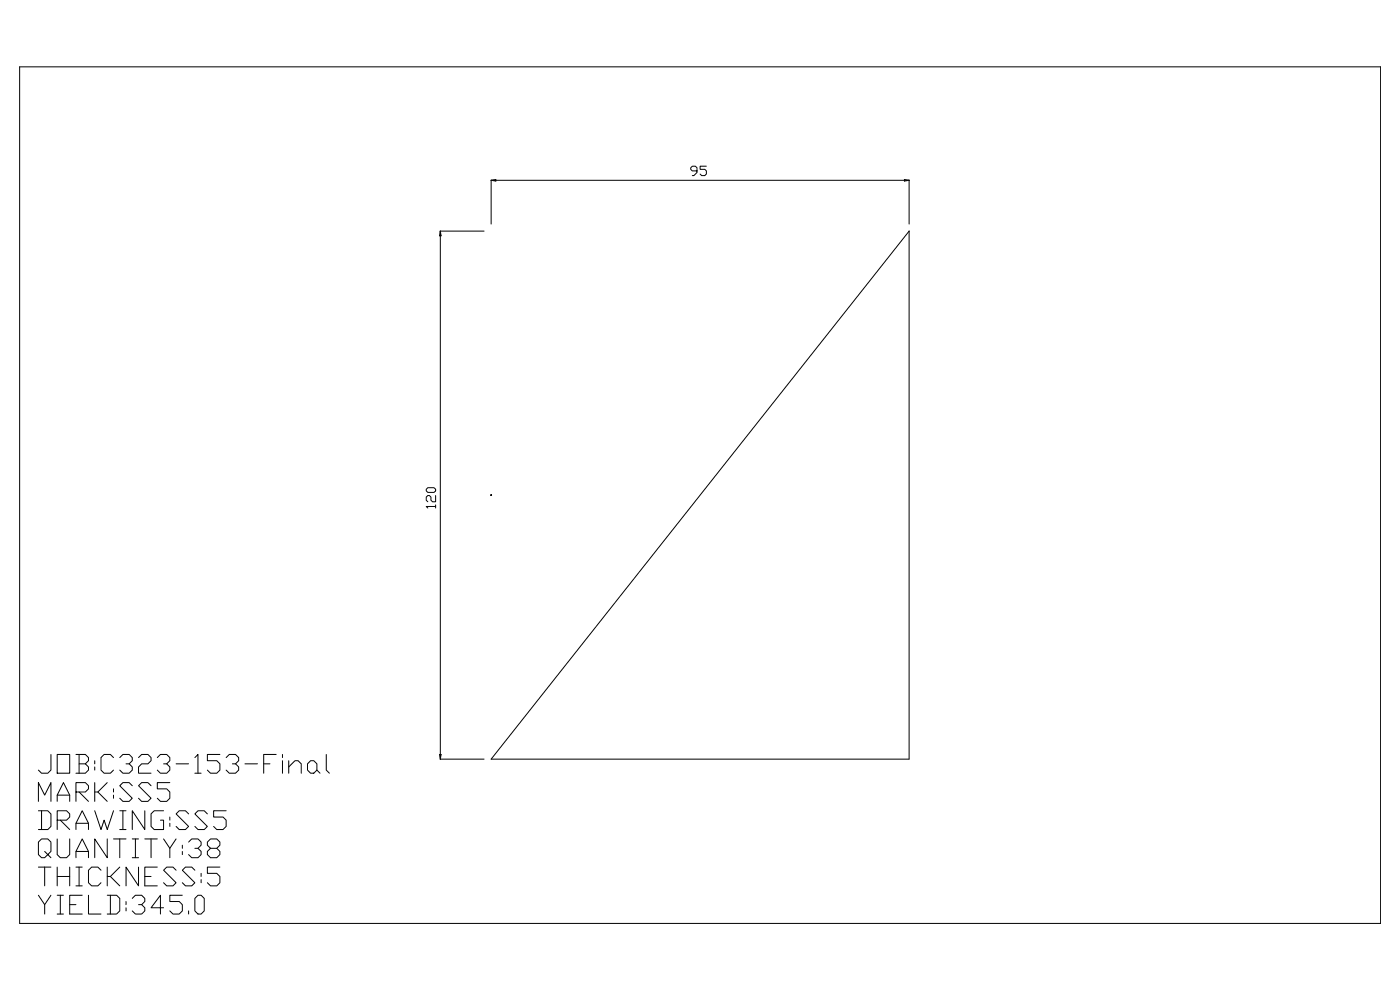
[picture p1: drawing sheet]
<svg xmlns="http://www.w3.org/2000/svg" width="420mm" height="297mm" viewBox="0 0 420 297" stroke-linecap="round" stroke-linejoin="round" font-family="sans-serif">
<g fill="none" stroke="#000" stroke-width=".3">
<path d="M5.9 20h408.1v256.9h-408.1zM147.3 54v13.2M147.3 54.1h125.3M147.3 54.1l1.4-.3v.5zM209 51.2h-1.4l-.5-.4v-.5l.5-.5h1l.4 .5v1.4l-.9 1h-.5M211.8 49.8h-1.8v1h1.4l.4 .4v1l-.4 .5h-1l-.4-.5M271.2 53.8l1.4 .3-1.4 .2zM272.6 54v13.2M132 69.3h13.2M132 69.3v158.3M132 69.3l.3 1.4h-.5zM272.6 69.3v158.3h-125.3z"/>
<path d="M272.6 69.3h.1M127.8 146.7l.5-.5h1.9l.4 .5v.5l-.4 .4h-1.9l-.5-.4zM130.6 151.9h-2.8l.5 .4M130.6 148.6v1.9h-.9l-.5-.5v-.9l-.4-.5h-.5l-.5 .5v.9l.5 .5M130.6 151.4v.9M147.2 148.5h.2M147.3 148.3v.3M147.4 148.4l-.1 .1M15.3 226.2v4.7l-1 1h-1.8l-1-1M17.2 226.2h3.7v5.7h-3.7zM17.2 238.4h3.7M22.8 237.5h2.8l.9-1v-.9l-.9-.9h-2.8v5.6"/>
<path d="M22.8 226.2h2.8l.9 1v.9l-.9 .9M23.7 229h1.9l.9 1v.9l-.9 1h-2.8M23.7 226.2v5.7M23.7 237.5l2.8 2.8M28.4 228.1v.9M28.4 230v.9M28.4 234.7v5.6M29.3 237.5l2.9 2.8M32.2 234.7l-2.9 2.8h-.9M34 227.2l-.9-1h-1.9l-.9 1v3.7l.9 1h1.9l.9-1M34 236.5v1M34 238.4v1"/>
<path d="M35.9 227.2l1-1h1.8l1 1v.9l-1 .9h-.9M38.7 229l1 1v.9l-1 1h-1.8l-1-1M39.7 235.6l-1-.9h-1.8l-1 .9 3.8 3.8-1 .9h-1.8l-1-.9M41.5 227.2l1-1h1.9l.9 1v.9l-.9 .9h-1.9l-1 1v1.9h3.8M45.3 235.6l-.9-.9h-1.9l-1 .9 3.8 3.8-.9 .9h-1.9l-1-.9M47.2 227.2l.9-1h1.9l.9 1v.9l-.9 .9h-.9M50 229l.9 1v.9l-.9 1h-1.9l-.9-1M50.9 234.7h-3.7v1.8h2.8l.9 1v1.9l-.9 .9h-1.9l-.9-.9M52.8 229h3.8M58.4 227.2l1-1v5.7M58.4 231.9h1.9M65.9 226.2h-3.7v1.9h2.8l.9 .9v1.9l-.9 1h-1.9l-.9-1"/>
<path d="M67.8 227.2l1-1h1.8l1 1v.9l-1 .9h-.9M70.6 229l1 1v.9l-1 1h-1.8l-1-1M73.5 229h3.7M79.1 229h1.9M82.8 226.2h-3.7v5.7M84.7 226.2v1M84.7 228.1v3.8M86.6 230l1.9-1.9h.9l.9 .9v2.9M86.6 228.1v3.8M93.2 228.1h.9l.9 .9v1.9l-.9 1h-.9l-1-1v-1.9zM95 230.9l1 1M97.8 226.2v4.7l1 1"/>
<path d="M131.8 226.2h.5l-.3 1.4zM132 227.6h13.2M11.5 243.1h2.8l1 1v3.7l-1 .9h-2.8M11.5 240.3v-5.6l1.9 3.7 1.9-3.7v5.6M12.5 243.1v5.6M13.4 255.3l.9 1-.9 .9h-.9l-1-.9v-3.8l1-.9h1.8l1 .9v2.8l-1 1 1 .9M17.2 251.6v4.7l.9 .9h1.9l.9-.9v-4.7M17.2 245.9h2.8l.9-.9v-.9l-.9-1h-2.8v5.6M17.2 240.3v-1.9l1.8-3.7 1.9 3.7v1.9M18.1 245.9l2.8 2.8M22.8 257.2v-1.9l1.9-3.7 1.8 3.7v1.9M22.8 248.7v-1.8l1.9-3.8 1.8 3.8v1.8"/>
<path d="M22.8 255.3h3.7M22.8 246.9h3.7M28.4 243.1l1.9 5.6 .9-2.8 1 2.8 1.8-5.6M32.2 251.6v5.6l-3.8-5.6v5.6M34 251.6h3.8M35.9 251.6v5.6M35.9 243.1h1.9M35.9 248.7h1.9M36.9 243.1v5.6M39.7 251.6h1.8M39.7 257.2h1.8M40.6 251.6v5.6"/>
<path d="M43.4 243.1v5.6l-3.7-5.6v5.6M43.4 251.6h3.8M45.3 251.6v5.6M49.1 251.6l1.8 2.8v2.8M49.1 243.1h-2.9l-.9 1v3.7l.9 .9h2.9v-2.8h-1M50.9 245v.9M50.9 246.9v.9M52.8 251.6l-1.9 2.8M54.7 253.4v1M54.7 255.3v1M56.6 252.5l.9-.9h1.9l.9 .9v.9l-.9 1h-1M56.6 244.1l-1-1h-1.9l-.9 1 3.8 3.7-1 .9h-1.9l-.9-.9"/>
<path d="M59.4 254.4l.9 .9v1l-.9 .9h-1.9l-.9-.9M62.2 244.1l-.9-1h-1.9l-1 1 3.8 3.7-.9 .9h-1.9l-1-.9M63.1 254.4l-.9-1v-.9l.9-.9h1.9l.9 .9v.9l-.9 1h-1.9l-.9 .9v1l.9 .9h1.9l.9-.9v-1l-.9-.9M67.8 243.1h-3.7v1.9h2.8l.9 .9v1.9l-.9 .9h-1.9l-.9-.9M11.5 268.4l1.9 2.9v2.8M11.5 260h3.8M13.4 260v5.6M15.3 268.4l-1.9 2.9M17.2 268.4h1.8M17.2 274.1h1.8M17.2 260v5.6M17.2 262.8h3.7"/>
<path d="M18.1 268.4v5.7M20.9 271.3h1.9M20.9 260v5.6M22.8 260h1.9M22.8 265.6h1.9M23.7 260v5.6M24.7 268.4h-3.8v5.7h3.8M26.5 268.4v5.7h3.8M30.3 260.9l-1-.9h-1.8l-1 .9v3.8l1 .9h1.8l1-.9M32.2 268.4h2.8l.9 1v3.7l-.9 1h-2.8M32.2 260v5.6M33.1 268.4v5.7"/>
<path d="M33.1 262.8l2.8 2.8M35.9 260l-2.8 2.8h-.9M37.8 270.3v1M37.8 272.2v.9M39.7 269.4l.9-1h1.9l.9 1v.9l-.9 1h-1M41.5 260v5.6l-3.7-5.6v5.6M42.5 271.3l.9 .9v.9l-.9 1h-1.9l-.9-1M43.4 262.8h1.9M47.2 260h-3.8v5.6h3.8M49.1 272.2h-3.8l2.8-3.8v5.7M52.8 260.9l-.9-.9h-1.9l-.9 .9 3.7 3.8-.9 .9h-1.9l-.9-.9M54.7 268.4h-3.8v1.9h2.8l1 1v1.8l-1 1h-1.8l-1-1"/>
<path d="M56.6 273.1v1M58.4 260.9l-.9-.9h-1.9l-.9 .9 3.7 3.8-.9 .9h-1.9l-.9-.9M59.4 268.4h.9l1 1v3.7l-1 1h-.9l-1-1v-3.7zM60.3 261.9v.9M60.3 263.8v.9M65.9 260h-3.7v1.9h2.8l.9 .9v1.9l-.9 .9h-1.9l-.9-.9"/>
<circle cx="147.3" cy="148.5" r=".13"/>
</g>
</svg>
